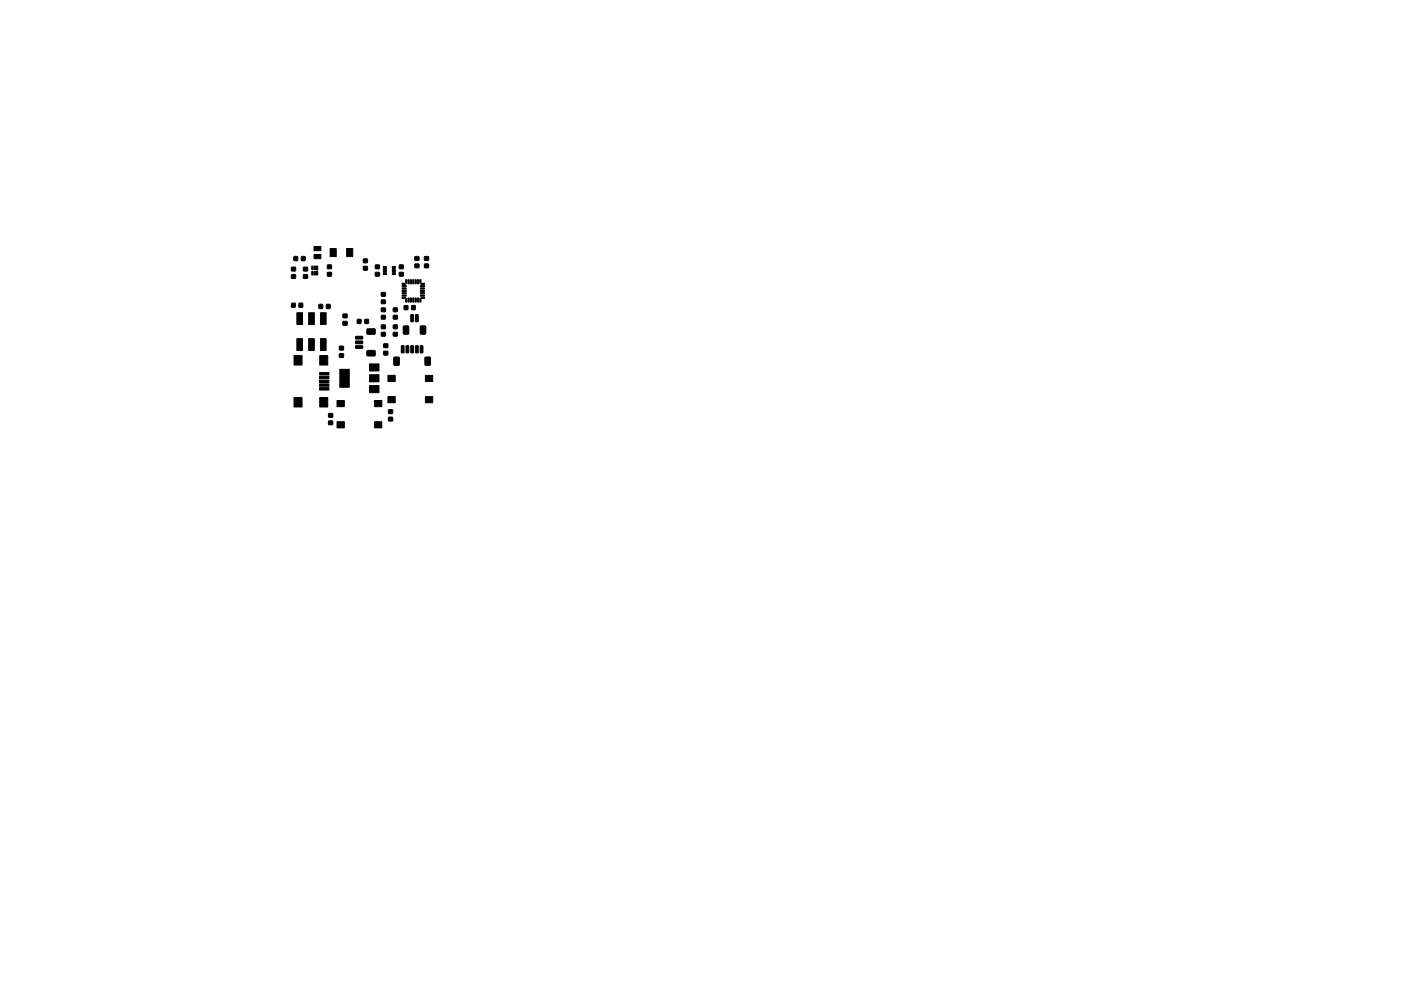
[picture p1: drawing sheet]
<svg xmlns="http://www.w3.org/2000/svg" width="297mm" height="210mm" viewBox="0 0 297 210" stroke-linecap="round" stroke-linejoin="round" font-family="sans-serif">
<g fill="#000" stroke="#000" stroke-width=".21">
<path d="M61.8 58.3h.8l.1 .7-.9 .1zM61.8 56.7h.8l.1 .8h-.9zM62.3 54.4l.8 .1v.8h-.8zM63.9 54.4l.8 .1-.1 .8h-.7zM64.4 58.3h.8v.7l-.8 .1zM64.4 56.7h.8v.8h-.8zM66.1 56.4h.3v.8h-.3zM66.1 57.6h.3v.7h-.3zM66.6 52.3h1.4v.9h-1.4zM66.6 54h1.4v.9h-1.4zM66.6 56.4h.3v.8h-.3zM66.6 57.6h.3v.7h-.3z"/>
<path d="M67.1 56.4h.3v.9h-.3zM67.1 57.6h.3v.7h-.3zM69.4 56.2h.8l.1 .8h-.8zM69.4 57.8h.8l.1 .7-.8 .1zM70 52.7h1.3v1.7h-1.3zM73.5 52.7h1.3v1.7h-1.3zM77.1 55h.8v.7h-.8zM77.1 56.5h.8v.8h-.8zM79.6 56.2h.8v.8h-.8zM79.6 57.8h.8v.7l-.8 .1zM81.3 57.2h.6v.4h-.6zM81.3 56.5h.6v.4h-.6z"/>
<path d="M81.3 57.8h.6v.4h-.6zM83.2 57.8h.6v.4h-.6zM83.2 56.5h.6v.4h-.6zM83.2 57.2h.6v.4h-.6zM84.7 56.2h.8v.8h-.8zM84.7 57.8h.8v.7l-.8 .1zM86 59.4h.3l-.1 .7-.2-.2zM86.5 59.4h.3l-.1 .8h-.2zM87 59.4h.3l-.1 .8h-.2zM87.5 59.4h.3l-.1 .8h-.2zM88 59.4h.3l-.1 .8h-.2zM88 56h.8v.8h-.8z"/>
<path d="M88 54.5l.8-.1v.8h-.8zM88.5 59.4h.3l-.1 .8h-.2zM89 59.4h.3v.5l-.2 .2zM90 56h.8v.8h-.8zM90 54.5l.8-.1v.8h-.8zM62.3 75.4h1.7v2h-1.7zM61.8 64.4h.8v.8h-.8zM63.4 64.4h.8l-.1 .8h-.7zM62.9 66.4h1.2v2.5h-1.2zM62.9 71.9h1.2v2.5h-1.2zM65.4 66.4h1.2v2.5h-1.2zM65.4 71.9h1.2v2.5h-1.2z"/>
<path d="M67.7 79h2v.5h-2zM67.7 79.8h2v.5h-2zM67.8 75.4h1.7v2h-1.7zM67.6 64.6h.8v.8h-.8zM67.9 66.4h1.2v2.5h-1.2zM67.9 71.9h1.2v2.5h-1.2zM69.2 64.6h.8v.8h-.8zM72 73.5h.8v.7h-.8zM72 75.1l.8-.1v.8h-.8zM72.7 68.2h.8l.1 .8h-.8zM72.7 66.7l.8-.1 .1 .8h-.8zM72 78.4h2v3.8h-2z"/>
<path d="M75.8 67.8h.7v.8h-.7zM75.4 71.4l1.4-.1 .1 .5-1.4 .1zM75.4 72.4l1.4-.1 .1 .5-1.4 .1zM75.4 73.4l1.4-.1 .1 .5-1.4 .1zM77.4 67.8h.7v.8h-.8zM77.8 69.8h1.7v1l-1.6 .1-.1-.2zM77.8 74.4h1.7v1l-1.6 .1-.1-.2zM78.4 79.5h2v1.5h-2zM78.4 77.2h2v1.5h-2zM80.9 62.1h.8v.7h-.8zM80.9 63.7l.8-.1v.8h-.8zM80.9 65.4l.8-.1v.8h-.8z"/>
<path d="M80.9 66.9h.8v.8h-.8zM80.9 70.5h.8v.8h-.8zM80.9 69l.8-.1v.8h-.8zM81.4 74.6l.8-.1v.8h-.8zM81.4 73h.8v.7h-.8zM82.2 79.6h1.6v1.3h-1.6zM83.4 65.4l.8-.1v.8h-.8zM83.4 66.9h.8v.8h-.8zM83.4 70.5h.8v.8h-.8zM83.4 69l.8-.1v.8h-.8zM83.5 75.8l1-.1 .1 .2v1.6l-1.1-.1zM85.3 60.1h.5l.2 .2h-.7z"/>
<path d="M85.3 63.1l.7 .1-.2 .1h-.5zM85.1 73.4h.6l-.1 1.5-.5-.1zM86 63.5l.3-.1-.1 .7h-.2zM85.3 60.6h.8v.2h-.8zM85.3 61.1h.8v.2h-.8zM85.3 61.6h.8v.2h-.8zM85.3 62.1h.8v.2h-.8zM85.3 62.6h.8v.2h-.8zM85.7 64.9h.8l-.1 .8h-.7zM85.6 69.2h1v1.7l-1.1-.1zM86.1 73.4h.6l-.1 1.5-.5-.1zM86.5 63.2l.3 .1-.1 .8-.2-.1z"/>
<path d="M87 63.2l.3 .1-.1 .8-.2-.1zM87.1 73.4h.6l-.1 1.5-.5-.1zM87.1 66.8h.6l-.1 1.5-.5-.1zM87.5 63.2l.3 .1-.1 .8-.2-.1zM87.3 64.9h.7v.8h-.7zM88 63.2l.3 .1-.1 .8-.2-.1zM88.1 73.4h.6l-.1 1.5-.5-.1zM88.1 66.8h.6l-.1 1.5-.5-.1zM88.5 63.2l.3 .1-.1 .8-.2-.1zM89 63.3l.3 .2-.1 .6h-.2zM89.3 63.1h.7v.2h-.6zM89.3 60.2l.1-.1h.6v.2z"/>
<path d="M89.1 73.4h.6l-.1 1.5-.5-.1zM89.1 62.6h.9v.2h-.8zM89.1 62.1h.9v.2h-.8zM89.1 61.6h.9v.2h-.8zM89.1 61.1h.9v.2h-.8zM89.1 60.6h.9v.2h-.8zM89.2 69.2l.9-.1 .2 .2v1.4l-.1 .2h-.9l-.2-.1zM90.1 75.8l1-.1 .1 .2v1.6l-1.1-.1zM90.2 79.6h1.5v1.3h-1.5zM62.3 84.3h1.7v2h-1.7zM67.7 80.6h2v.5h-2zM67.7 81.4h2v.5h-2z"/>
<path d="M67.7 82.2h2v.5h-2zM67.8 84.3h1.7v2h-1.7zM69.7 89.3h.8v.8h-.8zM69.7 87.8l.8-.1v.8h-.8zM71.4 89.5h1.6v1.3h-1.6zM71.4 85h1.6v1.3h-1.6zM78.4 81.8h2v1.5h-2zM79.4 89.5h1.6v1.3h-1.6zM79.4 85h1.6v1.3h-1.6zM82.4 88.5h.8v.8h-.8zM82.4 87h.8v.7h-.8zM82.2 84.1h1.6v1.3h-1.6z"/>
<path d="M90.2 84.1h1.5v1.3h-1.5z"/>
</g>
</svg>
